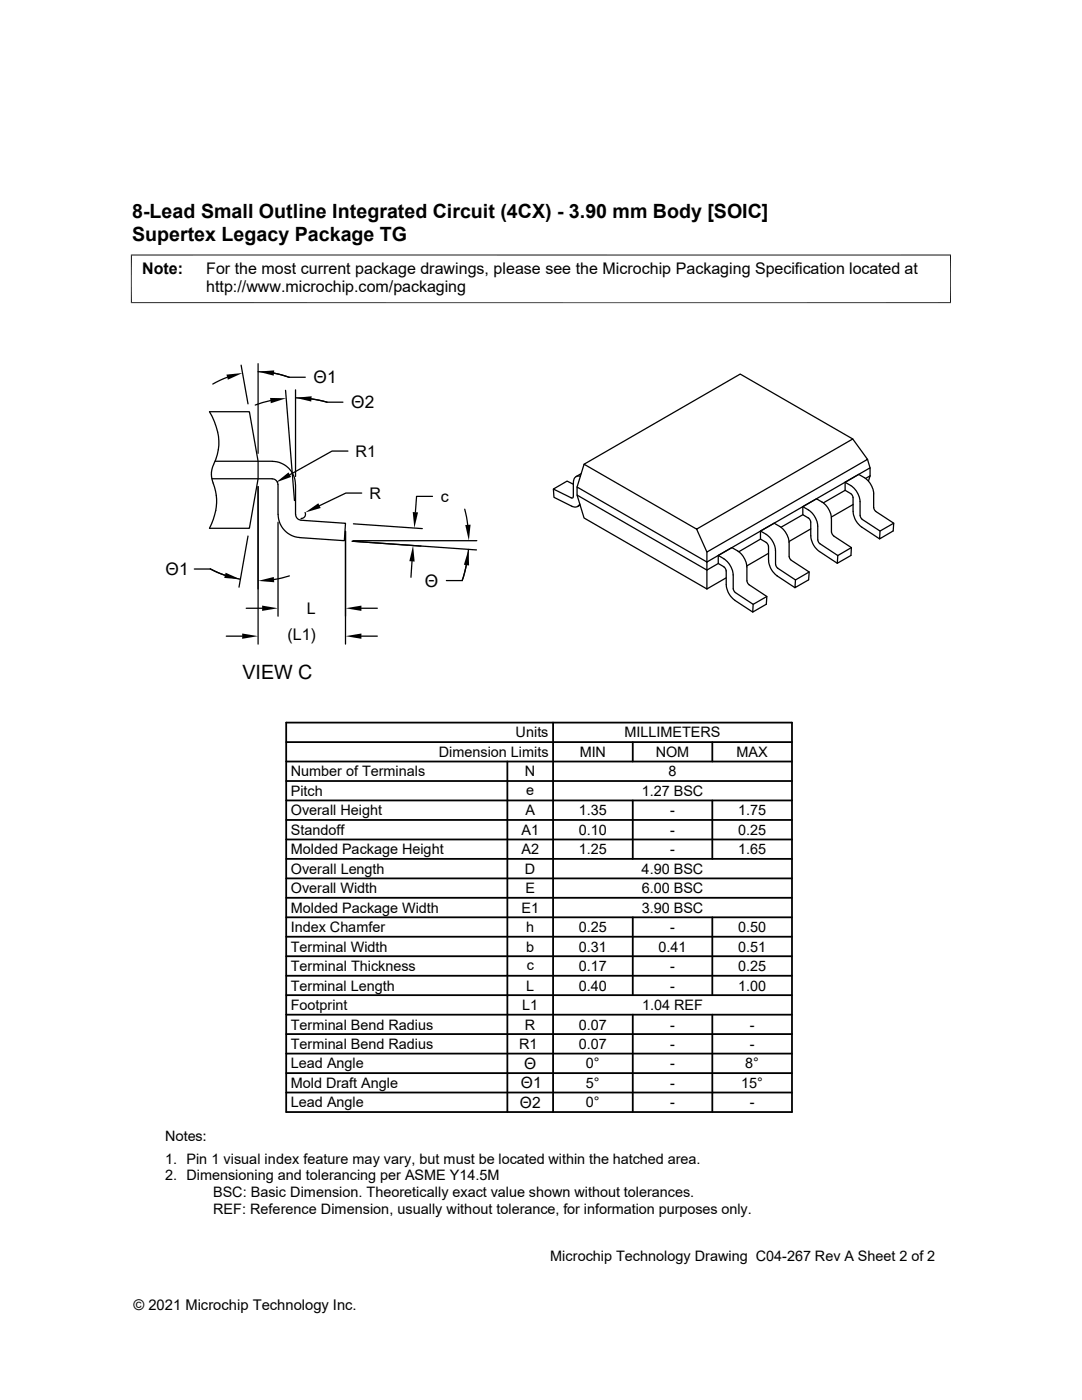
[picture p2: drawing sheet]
<svg xmlns="http://www.w3.org/2000/svg" width="216mm" height="279mm" viewBox="0 0 216 279" stroke-linecap="round" stroke-linejoin="round" font-family="sans-serif">
<defs><g id="words">
<g font-size="3.9">
<text x="26.4" y="43.5">8-Lead Small Outline Integrated Circuit (4CX) - 3.90 mm Body [SOIC]</text>
<text x="26.4" y="48.1">Supertex Legacy Package TG</text>
<text x="48.4" y="135.5">VIEW C</text>
</g>
<g font-size="3.5">
<text x="62.5" y="76.5">Θ1</text>
<text x="70.1" y="81.5">Θ2</text>
<text x="33" y="114.8">Θ1</text>
<text x="84.8" y="117.1">Θ</text>
</g>
<g font-size="3.2">
<text x="28.4" y="54.7">Note:</text>
<text x="41.1" y="58.3">http://www.microchip.com/packaging</text>
<text x="41.1" y="54.7">For the most current package drawings, please see the Microchip Packaging Specification located at</text>
<text x="71" y="91.2">R1</text>
<text x="73.7" y="99.5">R</text>
<text x="87.9" y="100.2">c</text>
<text x="61.3" y="122.5">L</text>
<text x="57.3" y="127.8">(L1)</text>
</g>
<g font-size="3.1">
<text x="104.6" y="213.3">Θ</text>
<text x="103.7" y="221.1">Θ2</text>
<text x="103.9" y="217.2">Θ1</text>
</g>
<g font-size="2.9">
<text x="102.9" y="147.2">Units</text>
<text x="124.6" y="147.2">MILLIMETERS</text>
<text x="58" y="155">Number of Terminals</text>
<text x="87.6" y="151.1">Dimension Limits</text>
<text x="104.8" y="155">N</text>
<text x="115.7" y="151.1">MIN</text>
<text x="130.8" y="151.1">NOM</text>
<text x="133.4" y="155">8</text>
<text x="147" y="151.1">MAX</text>
<text x="58" y="158.8">Pitch</text>
<text x="105" y="158.6">e</text>
<text x="128" y="158.8">1.27 BSC</text>
<text x="58" y="162.7">Overall Height</text>
<text x="58" y="166.6">Standoff</text>
<text x="104.1" y="166.6">A1</text>
<text x="104.8" y="162.7">A</text>
<text x="115.5" y="162.7">1.35</text>
<text x="115.5" y="166.6">0.10</text>
<text x="133.7" y="162.7">-</text>
<text x="133.7" y="166.6">-</text>
<text x="147.3" y="162.7">1.75</text>
<text x="147.3" y="166.6">0.25</text>
<text x="58" y="170.5">Molded Package Height</text>
<text x="104.1" y="170.5">A2</text>
<text x="115.5" y="170.5">1.25</text>
<text x="133.7" y="170.5">-</text>
<text x="147.3" y="170.5">1.65</text>
<text x="58" y="178.3">Overall Width</text>
<text x="58" y="174.4">Overall Length</text>
<text x="104.8" y="174.4">D</text>
<text x="104.8" y="178.3">E</text>
<text x="128" y="174.4">4.90 BSC</text>
<text x="128" y="178.3">6.00 BSC</text>
<text x="58" y="182.2">Molded Package Width</text>
<text x="104" y="182.2">E1</text>
<text x="128" y="182.2">3.90 BSC</text>
<text x="58" y="186">Index Chamfer</text>
<text x="58" y="189.9">Terminal Width</text>
<text x="105" y="189.9">b</text>
<text x="105" y="186">h</text>
<text x="115.5" y="189.9">0.31</text>
<text x="115.5" y="186">0.25</text>
<text x="131.4" y="189.9">0.41</text>
<text x="133.7" y="186">-</text>
<text x="147.3" y="189.9">0.51</text>
<text x="147.3" y="186">0.50</text>
<text x="58" y="197.7">Terminal Length</text>
<text x="58" y="193.8">Terminal Thickness</text>
<text x="105" y="197.7">L</text>
<text x="105.1" y="193.5">c</text>
<text x="115.5" y="193.8">0.17</text>
<text x="115.5" y="197.7">0.40</text>
<text x="133.7" y="193.8">-</text>
<text x="133.7" y="197.7">-</text>
<text x="147.3" y="193.8">0.25</text>
<text x="147.3" y="197.7">1.00</text>
<text x="58" y="201.6">Footprint</text>
<text x="104.2" y="201.6">L1</text>
<text x="128.1" y="201.6">1.04 REF</text>
<text x="58" y="205.5">Terminal Bend Radius</text>
<text x="58" y="209.4">Terminal Bend Radius</text>
<text x="103.6" y="209.4">R1</text>
<text x="104.8" y="205.5">R</text>
<text x="115.5" y="205.5">0.07</text>
<text x="115.5" y="209.4">0.07</text>
<text x="133.7" y="205.5">-</text>
<text x="133.7" y="209.4">-</text>
<text x="149.6" y="205.5">-</text>
<text x="149.6" y="209.4">-</text>
<text x="58" y="213.2">Lead Angle</text>
<text x="116.9" y="213.2">0°</text>
<text x="133.7" y="213.2">-</text>
<text x="148.7" y="213.2">8°</text>
<text x="58" y="217.1">Mold Draft Angle</text>
<text x="58" y="221">Lead Angle</text>
<text x="116.9" y="217.1">5°</text>
<text x="116.9" y="221">0°</text>
<text x="133.7" y="217.1">-</text>
<text x="133.7" y="221">-</text>
<text x="147.9" y="217.1">15°</text>
<text x="149.6" y="221">-</text>
<text x="32.9" y="227.7">Notes:</text>
<text x="32.9" y="232.3">1. Pin 1 visual index feature may vary, but must be located within the hatched area.</text>
<text x="32.9" y="235.6">2. Dimensioning and tolerancing per ASME Y14.5M</text>
<text x="42.5" y="238.9">BSC: Basic Dimension. Theoretically exact value shown without tolerances.</text>
<text x="42.5" y="242.2">REF: Reference Dimension, usually without tolerance, for information purposes only.</text>
<text x="109.8" y="251.7">Microchip Technology Drawing C04-267 Rev A Sheet 2 of 2</text>
<text x="26.6" y="261.3">© 2021 Microchip Technology Inc.</text>
</g>
</g></defs>
<g fill="none" stroke="#000" stroke-width=".25">
<path d="M45.3 75.3l-2.8 1.3M48.1 72.9l1.4 7.7M51.5 74.2a17.5 17.5 0 0 1 6.2 1.1M51.5 72.6v17.9M54 79.9l-3.1 .9M54.7 74.5l3 .8M57 77.9l1.8 22M57.7 75.3h3.2M59 79.4a22.5 22.5 0 0 1 6.3 .9M59 77.8v17.3M62.1 79.6l3.1 .7M42.3 95.5h12"/>
<path d="M42.6 92.7a4.9 4.9 0 0 0 .2 4.5 10.8 10.8 0 0 1-1 8.2h8l1.7-9.9v-3.4l-1.7-9.9h-8a10.5 10.5 0 0 1 .8 10.5M42.9 92.1h11.4M51.5 97.1v31.4M54.3 95.6a1.16 1.16 0 0 1 1.2 1.1v6M54.3 92.1a4.6 4.6 0 0 1 4.6 4.6l.1 6M65.3 80.3h3.1M69.4 90h-3.1l-8.5 4.7M72.2 98.4h-3.2l-5.2 2.5M86.3 99.1h-3.2l-.2 3.1M114.4 96.3l-.1 3.1h-.3l-3.6-1.8 .1 1.7 3.6 1.7a1.08 1.08 0 0 0 1.6-.4M114.4 96.6l-1.2-.6-2.8 1.6M115.1 97.2l1.4-4.6 22.5 13 31.2-18 2.9 4.1-32 18.5-2.1-4.6"/>
<path d="M115.1 97.2l26 15v1.6l-26-15zM115.1 98.8l1.4 4.6 24.6 14.1M115.8 95a1.06 1.06 0 0 0-1.4 1.3M116 94.5l-1 .6M168.6 97.9l-4.3 2.5M168.6 96.2a4.8 4.8 0 0 1 2.9 3l.1 .6v3.1M170.2 87.6l-22.5-12.9-31.2 17.9M173.1 91.7l.5 1.7M173.6 95v-1.6l-32.5 18.8v-2M173.6 95l-.3 1M173.6 95l-.9 .5M38.8 113.6h3.2"/>
<path d="M42 113.5a19.7 19.7 0 0 0 6 2.1M42 113.5l2.9 1.3M49.5 107l-1.8 10.2M55.5 104.2v18.8M55.5 102.7a4.6 4.6 0 0 0 4.3 4.6M57.7 114.9l-3 .8M59 102.7a1.21 1.21 0 0 0 1 1.1l8.9 .6-.2 3.5-8.9-.6M60.9 102.3a.83 .83 0 0 1-.8 1.2M68.9 106v22.5M70.5 107.9h24.6M70.5 104.5l13.8 1M82.2 112l-.2 3.2"/>
<path d="M84 109l-13.7-1 24.8 1.7M92.7 101.6l.6 3.1M93 112.8l-.8 3M93.5 109.6a24.6 24.6 0 0 1-1.3 6.3h-3.1M115.8 100.8l-.5 .3M143.3 112.5l-2.2 1.3v3.7M143.3 110.8l1.1 .7M144.4 113.1l.4 .4 .1 .4M144.4 113.1l-1.1-.6v-1.7l2.7-1.5a4.7 4.7 0 0 1 2.9 2.9l.1 1M144.4 111.5a4.1 4.1 0 0 1 1.9 3.2M144.9 115.3l-3.8 2.2M144.9 113.9v2.8a4 4 0 0 0 1.7 3.1l3.6 2.4"/>
<path d="M146.3 114.7v2.9l.4 .7M146.7 118.3l3.6 2.3 2.7-1.6M149 113.2l.1 2.9 .4 .6M149.5 116.7l3.5 2.3-.1 1.6-2.7 1.6 .1-1.6M151.7 107.6l-4.3 2.5M151.7 106a4.7 4.7 0 0 1 2.8 2.7l.2 1.2M152.9 108.3l.4 .7 .1 2.8M152.9 108.2l-1.2-.6v-1.6l2.8-1.6a4.8 4.8 0 0 1 2.8 3l.1 .6 .1 3M153.4 110.4l-4.4 2.5M153.4 111.8a4 4 0 0 0 1.7 3.1l3.5 2.4M154.7 109.9v2.7M154.8 112.6l.4 .8 3.5 2.3 2.8-1.5"/>
<path d="M157.5 111l.4 .8 3.6 2.4-.1 1.5-2.8 1.6 .1-1.6M160.2 102.7l-4.3 2.5M160.2 101.1a4.8 4.8 0 0 1 2.8 3l.2 .9v2.9l.4 .6 3.6 2.4 2.7-1.6M161.3 103.4l.3 .3 .2 .5v2.7a4 4 0 0 0 1.7 3.2l3.6 2.3M161.3 103.4l-1.1-.7v-1.6l2.7-1.6a4.8 4.8 0 0 1 2.9 3l.1 .9M161.8 105.6l-4.3 2.5M165.9 103.4v2.9l.4 .6M166.3 107l3.6 2.3-.1 1.5-2.7 1.6 .1-1.5M170.2 100.7l-4.3 2.5M170.2 102.1a4 4 0 0 0 1.8 3.1l3.5 2.3M171.6 102.9l.5 .8 3.5 2.3 2.7-1.6M174.3 101.3v-2.7a4.1 4.1 0 0 0-1.8-3.3l-1.2-.6-2.7 1.5v1.7l1.2 .7 .4 .5v3"/>
<path d="M174.3 101.3l.5 .8 3.5 2.3-.1 1.6-2.7 1.5 .1-1.5M45.1 127h3.2M49.1 121.4h3.2M72.1 127h3.2M72.1 121.4h3.2"/>
</g>
<path d="M26.1 50.9h163.7M26.2 50.8v9.7M189.7 50.8v9.7M26.1 60.4h163.7" fill="none" stroke="#000" stroke-width=".2"/>
<g fill="none" stroke="#000" stroke-width=".36">
<path d="M57.1 159.7h100.9M57.1 155.9h100.9M57.1 152h100.9M57.1 148.1h100.9M57.1 144.2h100.9v77.7h-100.9zM101.2 152v69.9M110.4 144.2v77.7M126.3 148.1v3.9M126.3 159.7v11.7M142.1 148.1v3.9M142.1 159.7v11.7M57.1 163.6h100.9"/>
<path d="M57.1 175.3h100.9M57.1 171.4h100.9M57.1 167.5h100.9M57.1 179.2h100.9M57.1 186.9h100.9M57.1 183.1h100.9M57.1 190.8h100.9M57.1 194.7h100.9M57.1 198.6h100.9M126.3 183.1v15.5M142.1 183.1v15.5M57.1 210.3h100.9"/>
<path d="M57.1 202.5h100.9M57.1 206.4h100.9M57.1 214.2h100.9M57.1 218h100.9M126.3 202.5v19.4M142.1 202.5v19.4"/>
</g>
<g fill="#000">
<path d="M45.2 74.8l3.2-.4-2.9 1.4zM53.9 79.4l3.2 .1-3.1 1zM51.5 74.2l3.2-.3-.1 1.1zM55.1 96.3l2.5-2 .5 .9zM59 79.4l3.2-.3-.1 1zM45 114.3l3 1.3-3.3-.3zM51.5 115.9l3.1-.8 .1 1.1zM60.9 102.3l2.6-1.9 .5 1zM82.4 108.9l.3 3.2-1-.1zM82.4 102.2l1 .1-.7 3.1zM93.5 109.6l.1 3.3-1-.2zM92.8 104.8l1.1-.1-.3 3.2z"/>
<path d="M48.3 126.4l3.2 .6-3.2 .5zM52.3 120.9l3.2 .5-3.2 .5zM68.9 127l3.2-.6v1.1zM68.9 121.4l3.2-.5v1z"/>
</g>
<use href="#words"/>
</svg>
